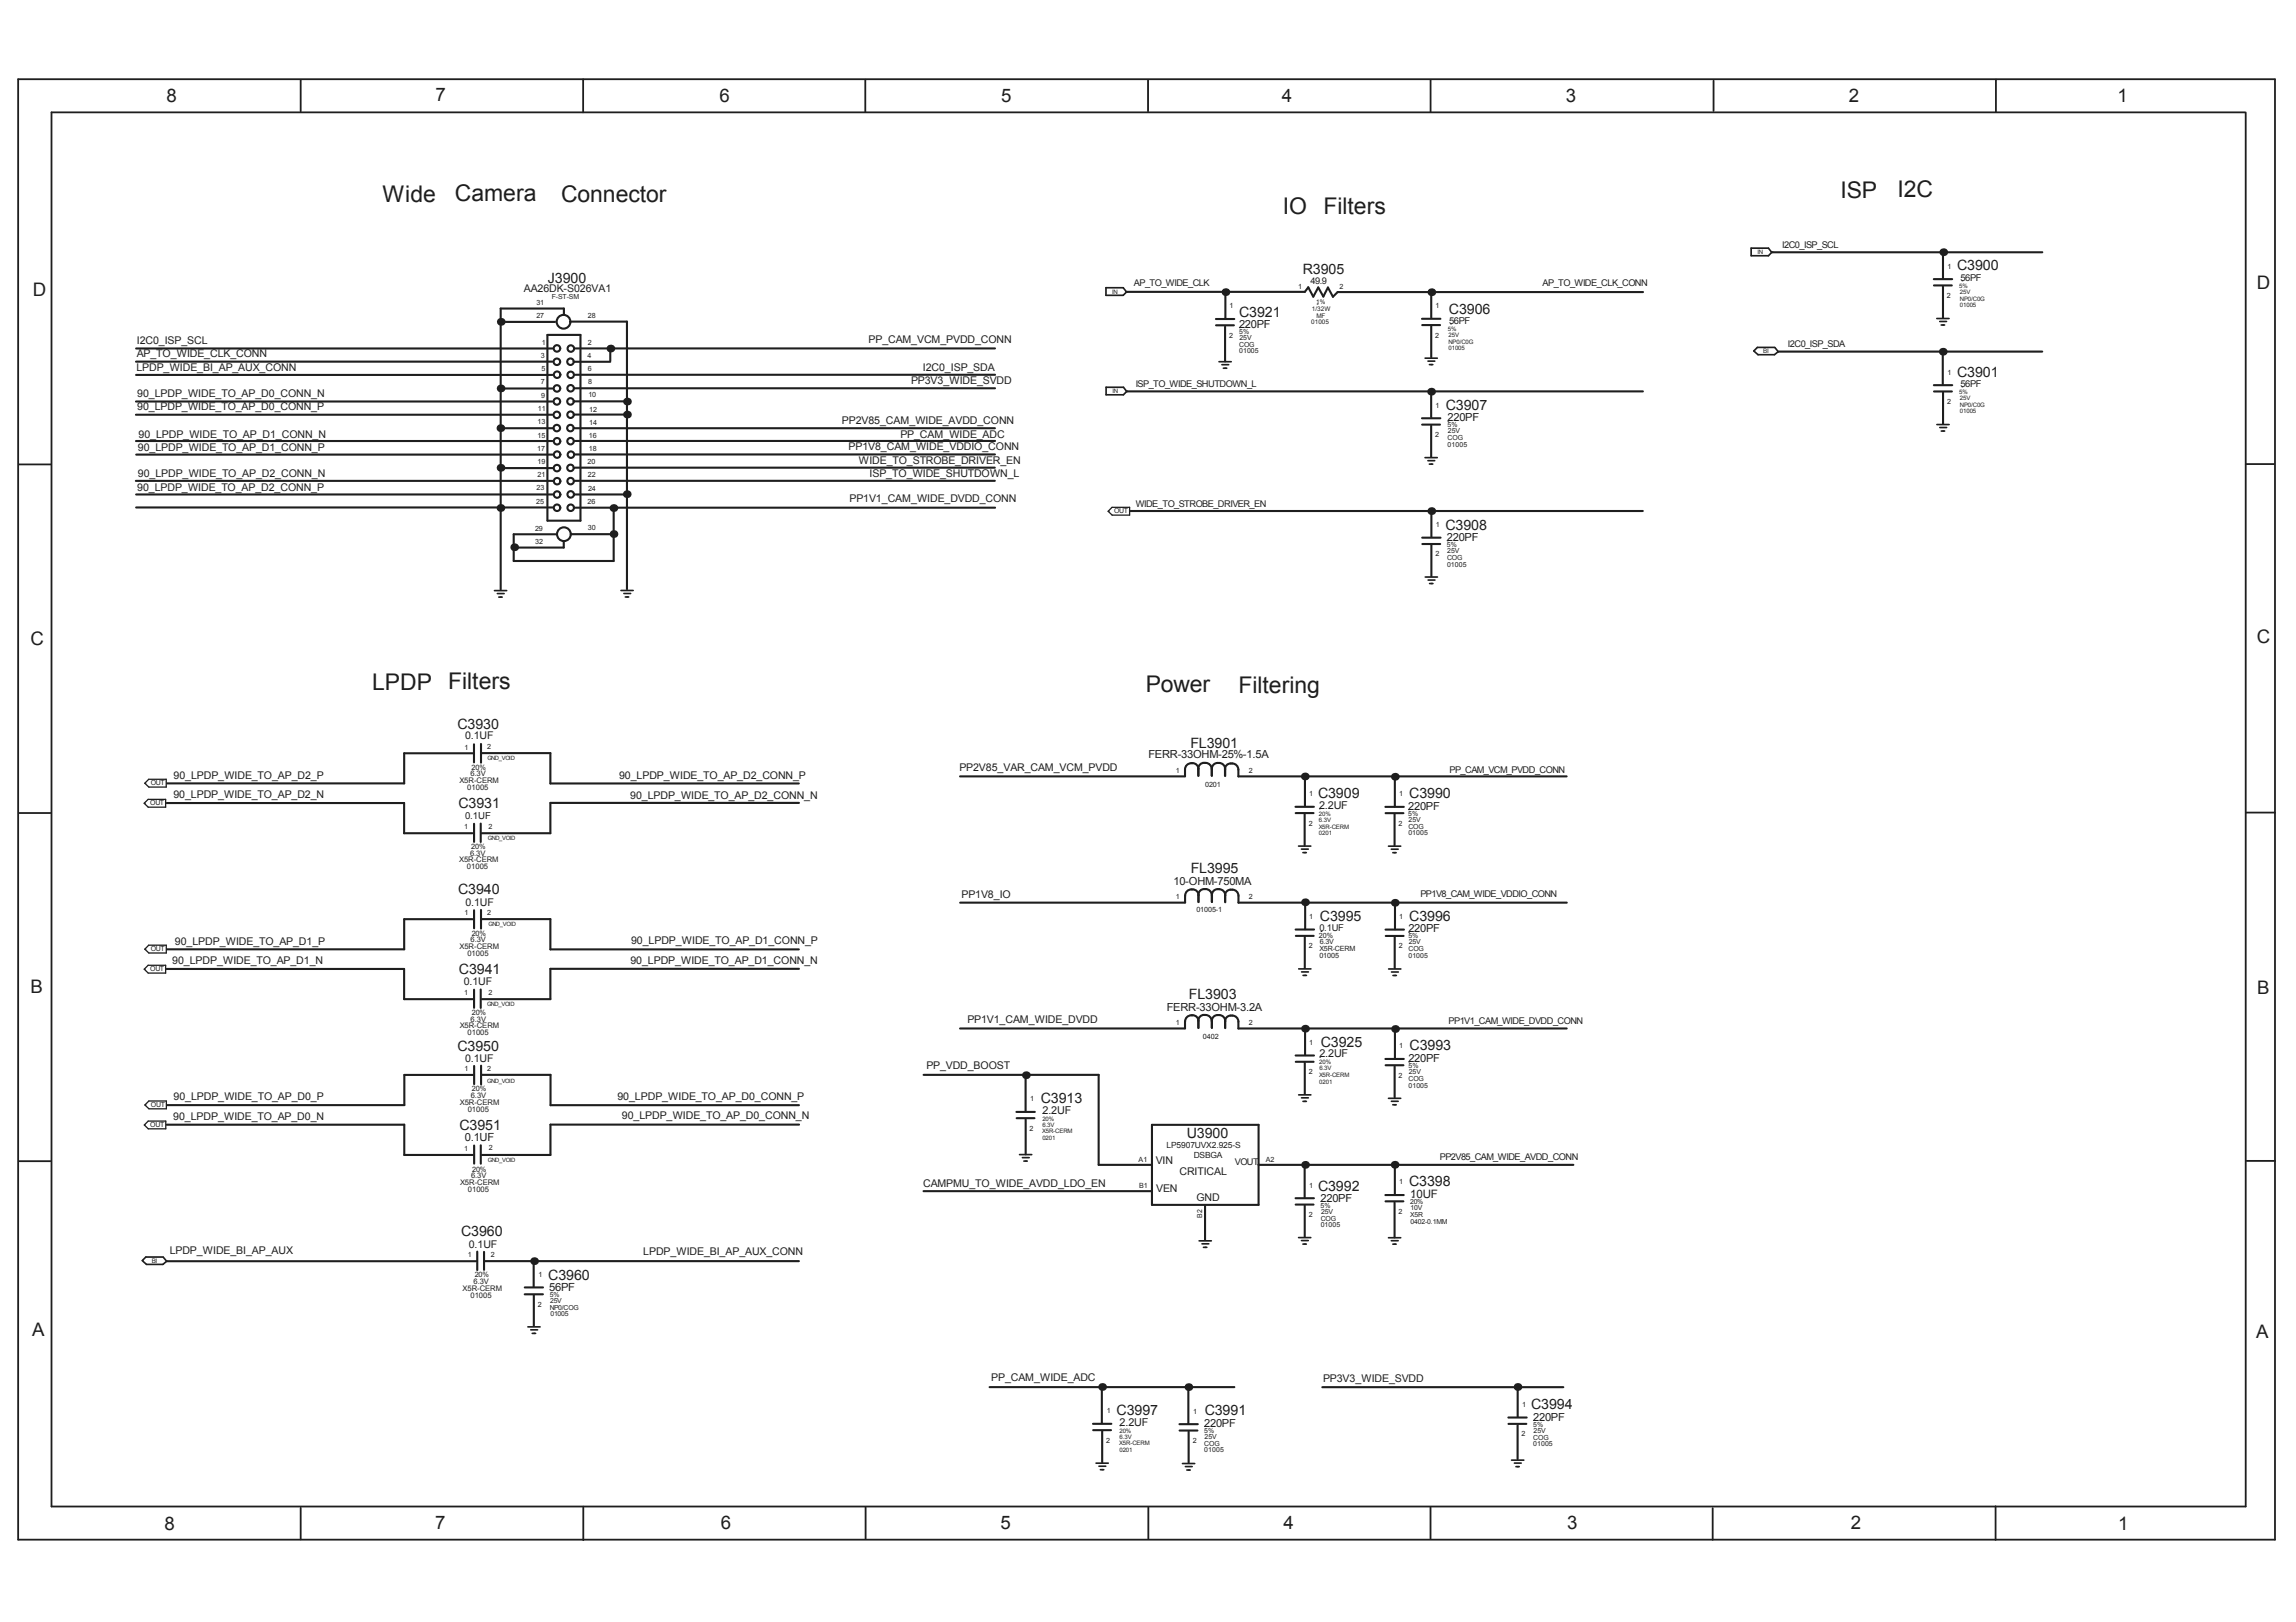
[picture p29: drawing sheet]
<svg xmlns="http://www.w3.org/2000/svg" width="297mm" height="210mm" viewBox="0 0 297 210" stroke-linecap="round" stroke-linejoin="round" font-family="sans-serif">
<defs><g id="words">
<g font-size="3" fill="#1e1e1e">
<text x="49.5" y="26.1">Wide</text>
<text x="58.8" y="26">Camera</text>
<text x="72.6" y="26.1">Connector</text>
<text x="166" y="27.8">IO</text>
<text x="171.2" y="27.7">Filters</text>
<text x="238.1" y="25.6">ISP</text>
<text x="245.5" y="25.5">I2C</text>
<text x="48.1" y="89.3">LPDP</text>
<text x="58" y="89.2">Filters</text>
<text x="148.2" y="89.6">Power</text>
<text x="160.2" y="89.7">Filtering</text>
</g>
<g font-size="2.4" fill="#1e1e1e">
<text x="21.6" y="13.3">8</text>
<text x="56.3" y="13.1">7</text>
<text x="93.1" y="13.3">6</text>
<text x="129.5" y="13.2">5</text>
<text x="165.8" y="13.3">4</text>
<text x="202.6" y="13.2">3</text>
<text x="239.2" y="13.1">2</text>
<text x="274" y="13.2">1</text>
<text x="4.2" y="38.3">D</text>
<text x="292" y="37.4">D</text>
<text x="3.9" y="83.4">C</text>
<text x="292" y="83.3">C</text>
<text x="3.9" y="128.4">B</text>
<text x="292" y="128.6">B</text>
<text x="4.2" y="172.9">A</text>
<text x="291.9" y="173.1">A</text>
<text x="21.3" y="198">8</text>
<text x="56.3" y="197.9">7</text>
<text x="93.3" y="197.9">6</text>
<text x="129.4" y="197.9">5</text>
<text x="166.1" y="197.9">4</text>
<text x="202.7" y="197.9">3</text>
<text x="239.4" y="197.9">2</text>
<text x="274" y="198">1</text>
</g>
<g font-size="1.8" fill="#1e1e1e">
<text x="168.6" y="35.4">R3905</text>
<text x="253.2" y="34.9">C3900</text>
<text x="70.9" y="36.6">J3900</text>
<text x="160.3" y="41">C3921</text>
<text x="187.4" y="40.6">C3906</text>
<text x="187.1" y="53.1">C3907</text>
<text x="253.2" y="48.7">C3901</text>
<text x="187" y="68.5">C3908</text>
<text x="59.2" y="94.3">C3930</text>
<text x="154" y="96.7">FL3901</text>
<text x="59.3" y="104.6">C3931</text>
<text x="170.5" y="103.2">C3909</text>
<text x="182.3" y="103.2">C3990</text>
<text x="154.1" y="113">FL3995</text>
<text x="59.3" y="115.7">C3940</text>
<text x="170.8" y="119.2">C3995</text>
<text x="182.3" y="119.2">C3996</text>
<text x="59.4" y="126">C3941</text>
<text x="153.8" y="129.3">FL3903</text>
<text x="59.2" y="136">C3950</text>
<text x="170.9" y="135.5">C3925</text>
<text x="182.4" y="135.9">C3993</text>
<text x="134.6" y="142.8">C3913</text>
<text x="59.4" y="146.3">C3951</text>
<text x="153.5" y="147.3">U3900</text>
<text x="170.5" y="154.1">C3992</text>
<text x="182.3" y="153.5">C3398</text>
<text x="59.7" y="160">C3960</text>
<text x="70.9" y="165.6">C3960</text>
<text x="144.5" y="183.1">C3997</text>
<text x="155.9" y="183.2">C3991</text>
<text x="198.1" y="182.3">C3994</text>
</g>
<text font-size="1.5" fill="#1e1e1e" x="182.5" y="155">10UF</text>
<g font-size="1.4" fill="#1e1e1e">
<text x="67.8" y="37.8">AA26DK-S026VA1</text>
<text x="17.7" y="48">LPDP_WIDE_BI_AP_AUX_CONN</text>
<text x="17.7" y="46.3">AP_TO_WIDE_CLK_CONN</text>
<text x="17.7" y="44.6">I2C0_ISP_SCL</text>
<text x="112.4" y="44.4">PP_CAM_VCM_PVDD_CONN</text>
<text x="119.4" y="48">I2C0_ISP_SDA</text>
<text x="160.3" y="42.4">220PF</text>
<text x="17.8" y="51.4">90_LPDP_WIDE_TO_AP_D0_CONN_N</text>
<text x="17.8" y="53.1">90_LPDP_WIDE_TO_AP_D0_CONN_P</text>
<text x="117.9" y="49.7">PP3V3_WIDE_SVDD</text>
<text x="17.8" y="58.4">90_LPDP_WIDE_TO_AP_D1_CONN_P</text>
<text x="17.9" y="56.7">90_LPDP_WIDE_TO_AP_D1_CONN_N</text>
<text x="108.9" y="54.9">PP2V85_CAM_WIDE_AVDD_CONN</text>
<text x="109.8" y="58.2">PP1V8_CAM_WIDE_VDDIO_CONN</text>
<text x="116.5" y="56.7">PP_CAM_WIDE_ADC</text>
<text x="187.3" y="54.5">220PF</text>
<text x="17.7" y="63.6">90_LPDP_WIDE_TO_AP_D2_CONN_P</text>
<text x="17.8" y="61.7">90_LPDP_WIDE_TO_AP_D2_CONN_N</text>
<text x="109.9" y="64.9">PP1V1_CAM_WIDE_DVDD_CONN</text>
<text x="111.1" y="60">WIDE_TO_STROBE_DRIVER_EN</text>
<text x="112.5" y="61.7">ISP_TO_WIDE_SHUTDOWN_L</text>
<text x="187.2" y="70">220PF</text>
<text x="60.2" y="95.7">0.1UF</text>
<text x="22.4" y="100.8">90_LPDP_WIDE_TO_AP_D2_P</text>
<text x="80.1" y="100.8">90_LPDP_WIDE_TO_AP_D2_CONN_P</text>
<text x="124.1" y="99.7">PP2V85_VAR_CAM_VCM_PVDD</text>
<text x="148.6" y="98.1">FERR-33OHM-25%-1.5A</text>
<text x="22.4" y="103.3">90_LPDP_WIDE_TO_AP_D2_N</text>
<text x="81.5" y="103.4">90_LPDP_WIDE_TO_AP_D2_CONN_N</text>
<text x="170.6" y="104.7">2.2UF</text>
<text x="182.2" y="104.8">220PF</text>
<text x="60.2" y="117.2">0.1UF</text>
<text x="124.4" y="116.2">PP1V8_IO</text>
<text x="151.8" y="114.5">10-OHM-750MA</text>
<text x="22.3" y="124.7">90_LPDP_WIDE_TO_AP_D1_N</text>
<text x="22.6" y="122.3">90_LPDP_WIDE_TO_AP_D1_P</text>
<text x="81.6" y="124.8">90_LPDP_WIDE_TO_AP_D1_CONN_N</text>
<text x="81.6" y="122.2">90_LPDP_WIDE_TO_AP_D1_CONN_P</text>
<text x="182.2" y="120.7">220PF</text>
<text x="60" y="127.5">0.1UF</text>
<text x="150.9" y="130.8">FERR-33OHM-3.2A</text>
<text x="60.2" y="137.4">0.1UF</text>
<text x="125.2" y="132.3">PP1V1_CAM_WIDE_DVDD</text>
<text x="170.7" y="136.8">2.2UF</text>
<text x="182.2" y="137.4">220PF</text>
<text x="22.5" y="142.4">90_LPDP_WIDE_TO_AP_D0_P</text>
<text x="79.9" y="142.3">90_LPDP_WIDE_TO_AP_D0_CONN_P</text>
<text x="119.8" y="138.4">PP_VDD_BOOST</text>
<text x="22.4" y="144.9">90_LPDP_WIDE_TO_AP_D0_N</text>
<text x="60.1" y="147.7">0.1UF</text>
<text x="80.5" y="144.8">90_LPDP_WIDE_TO_AP_D0_CONN_N</text>
<text x="134.9" y="144.1">2.2UF</text>
<text x="119.4" y="153.5">CAMPMU_TO_WIDE_AVDD_LDO_EN</text>
<text x="149.5" y="150.7">VIN</text>
<text x="149.6" y="154.2">VEN</text>
<text x="152.6" y="152.1">CRITICAL</text>
<text x="154.8" y="155.4">GND</text>
<text x="170.9" y="155.5">220PF</text>
<text x="60.6" y="161.5">0.1UF</text>
<text x="22" y="162.3">LPDP_WIDE_BI_AP_AUX</text>
<text x="71.1" y="167">56PF</text>
<text x="83.2" y="162.4">LPDP_WIDE_BI_AP_AUX_CONN</text>
<text x="128.2" y="178.8">PP_CAM_WIDE_ADC</text>
<text x="171.2" y="178.8">PP3V3_WIDE_SVDD</text>
<text x="144.8" y="184.5">2.2UF</text>
<text x="155.8" y="184.6">220PF</text>
<text x="198.4" y="183.8">220PF</text>
</g>
<g font-size="1.2" fill="#1e1e1e">
<text x="230.6" y="32.1">I2C0_ISP_SCL</text>
<text x="146.7" y="37">AP_TO_WIDE_CLK</text>
<text x="169.5" y="36.8">49.9</text>
<text x="187.5" y="41.9">56PF</text>
<text x="199.6" y="37">AP_TO_WIDE_CLK_CONN</text>
<text x="253.6" y="36.3">56PF</text>
<text x="231.3" y="45">I2C0_ISP_SDA</text>
<text x="146.9" y="50.1">ISP_TO_WIDE_SHUTDOWN_L</text>
<text x="253.6" y="50.1">56PF</text>
<text x="146.9" y="65.6">WIDE_TO_STROBE_DRIVER_EN</text>
<text x="187.5" y="100">PP_CAM_VCM_PVDD_CONN</text>
<text x="60.2" y="106">0.1UF</text>
<text x="183.8" y="116">PP1V8_CAM_WIDE_VDDIO_CONN</text>
<text x="170.7" y="120.5">0.1UF</text>
<text x="187.4" y="132.5">PP1V1_CAM_WIDE_DVDD_CONN</text>
<text x="159.7" y="150.7">VOUT</text>
<text x="186.3" y="150.2">PP2V85_CAM_WIDE_AVDD_CONN</text>
</g>
<g font-size="1.1" fill="#1e1e1e">
<text x="150.9" y="148.6">LP5907UVX2.925-S</text>
<text x="154.4" y="149.9">DSBGA</text>
</g>
<g font-size="1" fill="#1e1e1e">
<text x="59.4" y="101.3">X5R-CERM</text>
<text x="60.9" y="100.5">6.3V</text>
<text x="61" y="99.6">20%</text>
<text x="60.5" y="102.2">01005</text>
<text x="59.4" y="111.6">X5R-CERM</text>
<text x="60.4" y="112.5">01005</text>
<text x="60.8" y="110.7">6.3V</text>
<text x="61" y="109.8">20%</text>
<text x="59.4" y="122.8">X5R-CERM</text>
<text x="60.5" y="123.7">01005</text>
<text x="60.9" y="121.9">6.3V</text>
<text x="61" y="121.1">20%</text>
<text x="61" y="131.3">20%</text>
<text x="59.5" y="133.1">X5R-CERM</text>
<text x="60.5" y="133.9">01005</text>
<text x="60.9" y="132.2">6.3V</text>
<text x="59.5" y="143">X5R-CERM</text>
<text x="60.5" y="143.9">01005</text>
<text x="60.9" y="142.1">6.3V</text>
<text x="61.1" y="141.2">20%</text>
<text x="59.5" y="153.4">X5R-CERM</text>
<text x="60.5" y="154.2">01005</text>
<text x="60.9" y="152.5">6.3V</text>
<text x="61.1" y="151.6">20%</text>
<text x="59.8" y="167.1">X5R-CERM</text>
<text x="60.9" y="167.9">01005</text>
<text x="61.3" y="166.2">6.3V</text>
<text x="61.4" y="165.3">20%</text>
</g>
<g font-size=".9" fill="#1e1e1e">
<text x="251.9" y="34.7">1</text>
<text x="69.4" y="39.5">31</text>
<text x="69.4" y="41.2">27</text>
<text x="71.4" y="38.7">F-ST-SM</text>
<text x="76" y="41.1">28</text>
<text x="159.1" y="39.9">1</text>
<text x="168" y="37.4">1</text>
<text x="173.3" y="37.4">2</text>
<text x="185.7" y="39.9">1</text>
<text x="251.9" y="38.6">2</text>
<text x="70" y="46.4">3</text>
<text x="70.1" y="44.6">1</text>
<text x="76" y="46.3">4</text>
<text x="76.1" y="48">6</text>
<text x="76.1" y="44.6">2</text>
<text x="159" y="43.7">2</text>
<text x="160.3" y="43.2">5%</text>
<text x="160.3" y="44.9">COG</text>
<text x="160.3" y="45.7">01005</text>
<text x="160.4" y="44">25V</text>
<text x="185.7" y="43.7">2</text>
<text x="69.6" y="53.2">11</text>
<text x="70" y="49.7">7</text>
<text x="70" y="51.5">9</text>
<text x="70" y="48.1">5</text>
<text x="76.1" y="49.7">8</text>
<text x="76.1" y="51.4">10</text>
<text x="76.2" y="53.3">12</text>
<text x="185.7" y="52.8">1</text>
<text x="251.9" y="52.3">2</text>
<text x="252" y="48.5">1</text>
<text x="69.5" y="58.4">17</text>
<text x="69.5" y="54.9">13</text>
<text x="69.5" y="56.7">15</text>
<text x="76.2" y="58.3">18</text>
<text x="76.2" y="56.7">16</text>
<text x="76.2" y="54.9">14</text>
<text x="185.7" y="56.6">2</text>
<text x="187.3" y="55.3">5%</text>
<text x="187.3" y="57">COG</text>
<text x="187.3" y="57.8">01005</text>
<text x="187.3" y="56.1">25V</text>
<text x="69.4" y="65.2">25</text>
<text x="69.4" y="63.5">23</text>
<text x="69.6" y="61.8">21</text>
<text x="69.6" y="60.1">19</text>
<text x="76" y="65.2">26</text>
<text x="76" y="60">20</text>
<text x="76" y="61.7">22</text>
<text x="76.1" y="63.5">24</text>
<text x="69.2" y="68.7">29</text>
<text x="69.3" y="70.4">32</text>
<text x="76.1" y="68.6">30</text>
<text x="144.1" y="66.4">OUT</text>
<text x="185.8" y="68.2">1</text>
<text x="187.2" y="70.8">5%</text>
<text x="187.2" y="71.6">25V</text>
<text x="185.7" y="72">2</text>
<text x="187.2" y="73.3">01005</text>
<text x="187.2" y="72.5">COG</text>
<text x="19.5" y="101.6">OUT</text>
<text x="60.1" y="97">1</text>
<text x="63" y="96.9">2</text>
<text x="152.1" y="100">1</text>
<text x="155.9" y="101.8">0201</text>
<text x="161.6" y="100">2</text>
<text x="19.4" y="104.2">OUT</text>
<text x="60" y="107.3">1</text>
<text x="63.2" y="107.3">2</text>
<text x="169.3" y="106.8">2</text>
<text x="169.4" y="103">1</text>
<text x="180.9" y="106.8">2</text>
<text x="181" y="103">1</text>
<text x="182.2" y="105.6">5%</text>
<text x="182.2" y="107.3">COG</text>
<text x="182.2" y="106.4">25V</text>
<text x="182.2" y="108.1">01005</text>
<text x="60.1" y="118.5">1</text>
<text x="63" y="118.4">2</text>
<text x="152.1" y="116.4">1</text>
<text x="154.8" y="118.1">01005-1</text>
<text x="161.6" y="116.3">2</text>
<text x="169.4" y="118.9">1</text>
<text x="181" y="118.9">1</text>
<text x="19.4" y="125.7">OUT</text>
<text x="19.5" y="123.1">OUT</text>
<text x="169.3" y="122.7">2</text>
<text x="170.6" y="121.3">20%</text>
<text x="170.7" y="123.9">01005</text>
<text x="170.7" y="123.1">X5R-CERM</text>
<text x="170.7" y="122.1">6.3V</text>
<text x="181" y="122.7">2</text>
<text x="182.2" y="121.4">5%</text>
<text x="182.2" y="123.1">COG</text>
<text x="182.2" y="124">01005</text>
<text x="182.3" y="122.2">25V</text>
<text x="60" y="128.8">1</text>
<text x="63.2" y="128.7">2</text>
<text x="152.1" y="132.7">1</text>
<text x="155.6" y="134.5">0402</text>
<text x="161.6" y="132.6">2</text>
<text x="169.4" y="135.2">1</text>
<text x="181" y="135.7">1</text>
<text x="19.5" y="143.3">OUT</text>
<text x="60.1" y="138.6">1</text>
<text x="63" y="138.6">2</text>
<text x="133.3" y="142.5">1</text>
<text x="169.3" y="139">2</text>
<text x="180.9" y="139.5">2</text>
<text x="182.2" y="138.2">5%</text>
<text x="182.2" y="139.9">COG</text>
<text x="182.2" y="140.8">01005</text>
<text x="182.3" y="139">25V</text>
<text x="19.4" y="145.9">OUT</text>
<text x="60.1" y="149">1</text>
<text x="63.2" y="148.9">2</text>
<text x="133.2" y="146.3">2</text>
<text x="147.3" y="150.3">A1</text>
<text x="147.4" y="153.8">B1</text>
<text x="163.8" y="150.3">A2</text>
<text x="169.4" y="153.7">1</text>
<text x="181" y="153.3">1</text>
<text x="182.4" y="155.8">20%</text>
<text x="155.5" y="157.7" transform="rotate(-90 155.5 157.7)">B2</text>
<text x="169.3" y="157.5">2</text>
<text x="170.9" y="156.3">5%</text>
<text x="170.9" y="158">COG</text>
<text x="170.9" y="158.8">01005</text>
<text x="170.9" y="157.1">25V</text>
<text x="180.9" y="157.1">2</text>
<text x="182.5" y="157.5">X5R</text>
<text x="182.5" y="158.3">0402-0.1MM</text>
<text x="182.5" y="156.6">10V</text>
<text x="60.5" y="162.7">1</text>
<text x="63.5" y="162.7">2</text>
<text x="69.6" y="165.3">1</text>
<text x="71.1" y="167.9">5%</text>
<text x="69.6" y="169.1">2</text>
<text x="71.1" y="169.5">NP0/COG</text>
<text x="71.2" y="168.6">25V</text>
<text x="71.2" y="170.3">01005</text>
<text x="143.2" y="182.9">1</text>
<text x="154.4" y="182.9">1</text>
<text x="155.8" y="185.4">5%</text>
<text x="196.9" y="185.9">2</text>
<text x="196.9" y="182.1">1</text>
<text x="198.4" y="184.6">5%</text>
<text x="198.4" y="185.4">25V</text>
<text x="143.1" y="186.7">2</text>
<text x="154.3" y="186.7">2</text>
<text x="155.8" y="187.1">COG</text>
<text x="155.8" y="187.9">01005</text>
<text x="155.8" y="186.2">25V</text>
<text x="198.4" y="187.2">01005</text>
<text x="198.4" y="186.3">COG</text>
</g>
<g font-size=".8" fill="#1e1e1e">
<text x="227.4" y="32.9">IN</text>
<text x="143.9" y="38">IN</text>
<text x="169.6" y="41.9">01005</text>
<text x="169.7" y="40.2">1/32W</text>
<text x="170.3" y="39.3">1%</text>
<text x="170.3" y="41.1">MF</text>
<text x="253.5" y="37.2">5%</text>
<text x="253.5" y="38.9">NP0/C0G</text>
<text x="253.6" y="38">25V</text>
<text x="253.6" y="39.8">01005</text>
<text x="187.3" y="42.8">5%</text>
<text x="187.4" y="44.5">NP0/C0G</text>
<text x="187.4" y="43.6">25V</text>
<text x="187.4" y="45.3">01005</text>
<text x="228.1" y="45.7">BI</text>
<text x="143.9" y="50.9">IN</text>
<text x="253.5" y="51">5%</text>
<text x="253.5" y="52.6">NP0/C0G</text>
<text x="253.6" y="53.5">01005</text>
<text x="253.6" y="51.8">25V</text>
<text x="63.1" y="98.3">GND_VOID</text>
<text x="170.6" y="107.2">X5R-CERM</text>
<text x="170.6" y="105.6">20%</text>
<text x="170.6" y="106.4">6.3V</text>
<text x="63.1" y="108.7">GND_VOID</text>
<text x="170.6" y="108.1">0201</text>
<text x="63.2" y="119.8">GND_VOID</text>
<text x="63" y="130.2">GND_VOID</text>
<text x="170.7" y="137.7">20%</text>
<text x="63" y="140.2">GND_VOID</text>
<text x="170.6" y="139.4">X5R-CERM</text>
<text x="170.7" y="140.2">0201</text>
<text x="170.7" y="138.5">6.3V</text>
<text x="134.8" y="146.7">X5R-CERM</text>
<text x="134.9" y="145">20%</text>
<text x="134.9" y="147.5">0201</text>
<text x="134.9" y="145.8">6.3V</text>
<text x="63.1" y="150.3">GND_VOID</text>
<text x="19.6" y="163.4">BI</text>
<text x="144.8" y="185.4">20%</text>
<text x="144.8" y="187.1">X5R-CERM</text>
<text x="144.8" y="187.9">0201</text>
<text x="144.8" y="186.2">6.3V</text>
</g>
</g></defs>
<g fill="none" stroke="#1e1e1e" stroke-width=".27">
<path d="M145.7 37.8h23.1l.5-.6 .6 1.2 .6-1.2 .7 1.2 .6-1.2 .6 1.2 .7-.6h39.5M158.5 37.6v3.6M185.2 38v3.1M229.2 32.6h35M250.2 36.1h2.4M250.2 36.9h2.3M251.4 32.9v3.1M251.4 37.1v4M17.6 53.7h53.8M17.6 52h53.9M17.6 57.1h53.9M17.6 46.8h53.9"/>
<path d="M17.6 48.5h53.9M17.6 45.1h53.9M17.6 58.8h53.9M65 50.3h6.5M65 41.7h6.8M65.2 55.4h6.4M70.8 43.3h4.3v24.1h-4.3zM73 40.7v-.8h-8.2v36.4M74 41.6h7.1v34.7M74.3 51.9h6.5M74.3 53.7h6.8M74.4 46.8h4.6"/>
<path d="M74.4 55.4h54.3M74.4 58.8h54.3M74.4 50.2h54.3M74.4 45.1h54.3M74.4 57.1h54.3M74.4 48.5h54.3M79 45.3v1.4M145.8 50.7h66.7M157.3 41.3h2.4M157.3 42.1h2.3M158.5 42.3v4.5M184 41.3h2.4"/>
<path d="M184 54.1h2.3M184 55h2.3M184 42.1h2.3M185.2 50.9v3.1M185.2 55.1v4M185.2 42.2v4M230.1 45.5h34.1M250.2 49.8h2.4M250.2 50.7h2.3M251.3 45.6v4.1M251.4 50.8v4M17.6 62.2h54"/>
<path d="M17.6 64h53.9M17.6 65.7h53.9M65.1 60.6h6.5M72.9 70.1v.8h-6.1M74 69.1h5.4v3.5h-12.9v-3.5h5.4M74.3 64h6.8M74.4 60.5h54.3M74.4 62.2h54.3M74.4 65.7h54.3M79.4 65.8v3M146.2 66.1h66.3M184 69.6h2.4"/>
<path d="M184 70.4h2.3M185.2 66.4v3M185.2 70.5v4.1M61.2 97.5h-8.9v3.9h-30.7M61.3 96.3v2.4M62.2 96.3v2.4M62.3 97.5h8.9v3.9h32.1M156.8 99.5a.87 .87 0 0 0-.9-.8 .87 .87 0 0 0-.9 .8v.9M158.5 99.5a.87 .87 0 0 1 .9-.7 .87 .87 0 0 1 .8 .8M158.5 99.5a.87 .87 0 0 0-.8-.8 .87 .87 0 0 0-.9 .8v.9M160.2 99.6v.9h42.5M21.6 103.9h30.7v3.9h8.8"/>
<path d="M61.2 119h-8.9v3.9h-30.7M61.3 106.6v2.4M61.3 117.8v2.3M62.2 106.6v2.4M62.2 117.7v2.5M62.3 118.9h8.9v4h32.1M103.4 103.9h-32.2v3.9h-8.9M124.2 116.8h29.1M153.3 115.9v.9M155 100.4v-.9a.87 .87 0 0 0-.9-.7 .87 .87 0 0 0-.8 .8v.8l-29.1 .1M155.1 115.8a.87 .87 0 0 0-.9-.7 .87 .87 0 0 0-.9 .8M156.8 116.7v-.9a.87 .87 0 0 0-.9-.7 .87 .87 0 0 0-.9 .7l.1 .9"/>
<path d="M158.5 115.9a.88 .88 0 0 1 .9-.8 .88 .88 0 0 1 .8 .8v.9h42.5M158.5 115.9a.87 .87 0 0 0-.8-.8 .87 .87 0 0 0-.9 .7v.9M167.6 104.4h2.4M167.6 105.2h2.3M168.8 105.4v4M168.8 100.7v3.7M168.9 116.6v3.7M179.2 104.4h2.4M179.3 105.2h2.3M180.4 105.4v4M180.5 100.7v3.7M180.5 116.6v3.7"/>
<path d="M21.6 125.4h30.7v3.9h8.8M61.2 139.1h-8.9v3.9h-30.7M61.3 128.1v2.3M61.3 137.9v2.4M62.2 128v2.4M62.2 137.9v2.4M62.4 139.1h8.8v3.9h32.2M103.4 125.4h-32.2v3.9h-8.9M119.5 139.1h22.6v11.6h6.8M124.2 133.1h29.1M132.7 139.3v4.5M154.1 131.4a.79 .79 0 0 0-.8 .8v.9"/>
<path d="M154.1 131.4a.78 .78 0 0 1 .9 .7v.9M155 133v-.9a.87 .87 0 0 1 .9-.8 .87 .87 0 0 1 .9 .8v.9M156.8 132.1a.88 .88 0 0 1 .9-.8 .88 .88 0 0 1 .8 .9M156.8 132.1v.9M158.5 132.2a.87 .87 0 0 1 .9-.8 .87 .87 0 0 1 .8 .8v.9h42.5M167.6 136.6h2.4M167.6 120.3h2.4M167.6 137.4h2.3M167.6 121.1h2.4M168.8 121.3v4M168.8 137.5v4.1M168.8 132.9v3.6"/>
<path d="M179.2 137h2.4M179.2 120.3h2.4M179.3 137.9h2.3M179.3 121.1h2.3M180.4 138v4M180.4 121.3v4M180.5 133.3v3.7M21.6 145.5h30.7v4h8.8M61.3 148.2v2.4M62.2 148.2v2.4M103.4 145.5h-32.2v4h-8.8M119.5 154.1h29.4"/>
<path d="M131.5 143.9h2.4M131.5 144.7h2.3M132.7 144.9v4.5M149 145.6h13.8v10.3h-13.8zM155.9 156v4.5M162.8 150.7h40.8M167.6 155.1h2.4M167.6 155.9h2.3M168.8 150.8v4.1M168.8 156v4.1M179.2 154.7h2.4M179.2 155.5h2.4"/>
<path d="M180.4 155.6v4.5M180.5 150.9v3.7M21.6 163.2h40M61.7 162v2.4M62.6 162v2.3M62.7 163.2h40.7M67.9 167.5h2.3M67.9 166.6h2.3M69 163.4v3.1M69.1 167.6v4M128 179.5h31.7M142.5 179.8v4.3"/>
<path d="M153.7 179.8v4.4M171.1 179.5h31.1M196.3 179.3v4M141.4 184.3h2.4M141.4 185.1h2.3M142.6 185.2v4M152.6 184.3h2.4M152.6 185.1h2.3M153.8 185.3v4M195.1 183.4h2.4M195.2 184.3h2.3M196.3 184.4v4.4"/>
<circle cx="72" cy="53.7" r=".42"/>
<circle cx="72" cy="55.4" r=".42"/>
<circle cx="72" cy="51.9" r=".42"/>
<circle cx="72" cy="46.8" r=".42"/>
<circle cx="72.1" cy="50.3" r=".42"/>
<circle cx="72.1" cy="45.1" r=".42"/>
<circle cx="72.1" cy="57.1" r=".42"/>
<circle cx="72.1" cy="48.5" r=".42"/>
<circle cx="72.1" cy="58.8" r=".42"/>
<circle cx="72.9" cy="41.6" r=".89"/>
<circle cx="73.8" cy="55.4" r=".42"/>
<circle cx="73.8" cy="51.9" r=".42"/>
<circle cx="73.8" cy="46.8" r=".42"/>
<circle cx="73.8" cy="57.1" r=".42"/>
<circle cx="73.8" cy="53.7" r=".42"/>
<circle cx="73.8" cy="50.2" r=".42"/>
<circle cx="73.8" cy="48.5" r=".42"/>
<circle cx="73.9" cy="45.1" r=".42"/>
<circle cx="73.9" cy="58.8" r=".42"/>
<circle cx="72.1" cy="60.6" r=".42"/>
<circle cx="72.1" cy="65.7" r=".42"/>
<circle cx="72.1" cy="64" r=".42"/>
<circle cx="72.1" cy="62.3" r=".42"/>
<circle cx="73" cy="69.1" r=".89"/>
<circle cx="73.8" cy="60.5" r=".42"/>
<circle cx="73.8" cy="62.3" r=".42"/>
<circle cx="73.8" cy="65.7" r=".42"/>
<circle cx="73.8" cy="64" r=".42"/>
</g>
<path d="M143.9 65.7h2.2v1h-2.2l-.5-.5zM18.7 104l.5-.6h2.2v1.1h-2.2zM19.2 100.8h2.3v1.1h-2.2l-.6-.5zM18.7 125.4l.5-.5h2.2v1h-2.2zM19.2 122.3h2.3v1h-2.2l-.6-.5zM18.7 145.6l.5-.5h2.2v1h-2.2zM18.7 143l.6-.5h2.2v1h-2.2z" fill="none" stroke="#1e1e1e" stroke-width=".17"/>
<path d="M158.5 99.5v.9M158.5 115.8v.9M158.5 132.1v.9" fill="none" stroke="#1e1e1e" stroke-width=".3"/>
<g fill="none" stroke="#1e1e1e" stroke-width=".22">
<path d="M143.1 37.2h2.2l.4 .6-.4 .4h-2.2zM229.2 32.6l-.4-.5h-2.2v1h2.2l.4-.4M143.1 50.1v1h2.2l.5-.4M143.1 50.1h2.2l.5 .6M157.7 46.8h1.6M158.1 47.2h.9M158.3 47.6h.4M184.4 59.2h1.5M184.4 46.4h1.5M184.7 59.6h.9M184.7 46.7h.9M184.9 47.2h.5"/>
<path d="M229.6 45h-2.2l-.5 .4M229.6 45l.5 .5-.5 .4h-2.2l-.5-.5M250.6 41.2h1.6M250.6 54.9h1.6M250.9 41.6h.9M251 55.3h.8M251.1 42.1h.5M251.1 55.8h.5M64 76.4h1.6M64.3 76.8h.9M64.5 77.3h.5M80.3 76.4h1.6"/>
<path d="M80.7 76.8h.9M80.9 77.3h.4M184.4 74.7h1.6M184.8 75.1h.8M184.9 60.1h.5M184.9 75.5h.5M168 109.5h1.6M168.4 109.9h.9M168.6 110.3h.4M179.6 109.5h1.6M180 109.9h.9M180.2 110.3h.4"/>
<path d="M168 125.4h1.6M168.4 125.8h.9M168.6 126.2h.4M179.7 125.4h1.5M180 125.8h.9M180.2 126.2h.5M131.9 149.4h1.6M132.3 149.8h.9M132.5 150.3h.4M168 141.7h1.6M168.4 142.1h.9M168.6 142.5h.4"/>
<path d="M179.6 142.1h1.6M180 142.5h.9M180.2 143h.4M18.4 163.1l.5-.4h2.2l.5 .5-.5 .4h-2.2l-.5-.5M68.3 171.7h1.6M68.7 172.1h.8M68.9 172.6h.4M155.1 160.6h1.6M155.5 161h.9M155.7 161.4h.4M168 160.2h1.6M168.4 160.5h.9"/>
<path d="M168.6 161h.4M179.6 160.2h1.6M180 160.6h.9M180.2 161h.4M141.8 189.3h1.6M142.2 189.7h.9M142.4 190.2h.4M153 189.4h1.6M153.4 189.8h.8M153.5 190.2h.5M195.5 189h1.6M195.9 189.3h.9"/>
<path d="M196.1 189.8h.5"/>
</g>
<g fill="none" stroke="#1e1e1e" stroke-width=".23">
<path d="M2.3 10.2l292 .1v188.9h-292zM38.9 10.4v4M75.4 10.3v4.2M111.9 10.3v4.2M148.5 10.3v4.1M185.1 10.3v4.2M221.7 10.4v4M258.2 10.3v4.2M290.4 14.5h-283.7v180.5h283.8v-180.5M2.4 60.1h4.2M290.5 60.1h3.7M2.4 105.2h4.2"/>
<path d="M290.5 105.2h3.8M2.5 150.3h4M290.6 150.2h3.7M38.9 195.1v4.1M75.5 195v4.3M112 195v4.2M148.6 195.1v4.1M185.1 195v4.1M221.6 195.2v4.1M258.2 194.9v4.4"/>
</g>
<g fill="none" stroke="#1e1e1e" stroke-width=".13">
<path d="M170.4 39.3h.1M253.8 36.3h.1M160.3 42.4h.1M187.3 54.5h.1M187.7 41.9h.1M253.8 50.1h.1M143.4 66.2h.1M187.2 70h.1M18.7 104h.1M18.8 101.4h.1M170.7 104.7h.1M182.2 104.8h.1"/>
<path d="M18.7 125.4h.1M18.8 122.8h.1M170.7 136.8h.1M170.9 120.5h.1M182.2 120.6h.1M182.2 137.4h.1M18.7 145.6h.1M18.8 143h.1M134.9 144.1h.1M170.9 155.5h.1M2.4 199.2h.1M144.9 184.5h.1"/>
<path d="M155.8 184.6h.1M198.4 183.8h.1"/>
</g>
<g fill="none" stroke="#1e1e1e" stroke-width=".19">
<path d="M158.5 47.6h.1M251.3 42.1h.1M251.3 55.8h.1M64.7 77.3h.1M81.1 77.3h.1M185.1 60.1h.1M185.2 75.5h.1M168.8 110.3h.1M180.4 110.3h.1M168.8 126.2h.1M180.4 126.2h.1M132.7 150.3h.1"/>
<path d="M168.8 142.5h.1M69.1 172.6h.1M155.9 161.4h.1M168.8 161h.1M180.4 161h.1M142.6 190.2h.1M153.7 190.2h.1M196.3 189.8h.1"/>
</g>
<path d="M145.7 37.8h.1M229.2 32.6h.1M145.7 50.7h.1" fill="none" stroke="#1e1e1e" stroke-width=".21"/>
<path d="M226.9 45.4h.1M18.4 163.1h.1" fill="none" stroke="#1e1e1e" stroke-width=".14"/>
<g fill="#1e1e1e">
<circle cx="66.5" cy="70.8" r=".5"/>
<circle cx="64.7" cy="55.4" r=".5"/>
<circle cx="64.8" cy="50.3" r=".5"/>
<circle cx="64.8" cy="41.6" r=".5"/>
<circle cx="69.1" cy="163.2" r=".5"/>
<circle cx="81.1" cy="64" r=".5"/>
<circle cx="81.1" cy="53.7" r=".5"/>
<circle cx="81.1" cy="52" r=".5"/>
<circle cx="158.5" cy="37.8" r=".5"/>
</g>
<path d="M180.4 143h.1" fill="none" stroke="#1e1e1e" stroke-width=".19"/>
<path d="M182.7 154.9h.1" fill="none" stroke="#1e1e1e" stroke-width=".13"/>
<circle cx="185.1" cy="50.7" r=".5" fill="#1e1e1e"/>
<path d="M185.1 47.2h.1" fill="none" stroke="#1e1e1e" stroke-width=".19"/>
<g fill="#1e1e1e">
<circle cx="185.2" cy="37.8" r=".5"/>
<circle cx="251.4" cy="32.6" r=".5"/>
<circle cx="64.8" cy="60.5" r=".5"/>
<circle cx="64.7" cy="65.7" r=".5"/>
<circle cx="142.6" cy="179.5" r=".5"/>
<circle cx="185.2" cy="66.1" r=".5"/>
<circle cx="251.3" cy="45.5" r=".5"/>
<circle cx="132.7" cy="139.1" r=".5"/>
<circle cx="168.8" cy="150.7" r=".5"/>
<circle cx="168.8" cy="133.1" r=".5"/>
<circle cx="168.8" cy="100.5" r=".5"/>
<circle cx="180.4" cy="150.7" r=".5"/>
<circle cx="180.5" cy="133.2" r=".5"/>
<circle cx="180.5" cy="100.5" r=".5"/>
<circle cx="79.4" cy="69.1" r=".5"/>
<circle cx="79.4" cy="65.7" r=".5"/>
<circle cx="79" cy="45.1" r=".5"/>
<circle cx="153.7" cy="179.5" r=".5"/>
<circle cx="168.8" cy="116.8" r=".5"/>
<circle cx="180.4" cy="116.8" r=".5"/>
<circle cx="196.3" cy="179.5" r=".5"/>
</g>
<use href="#words"/>
</svg>
